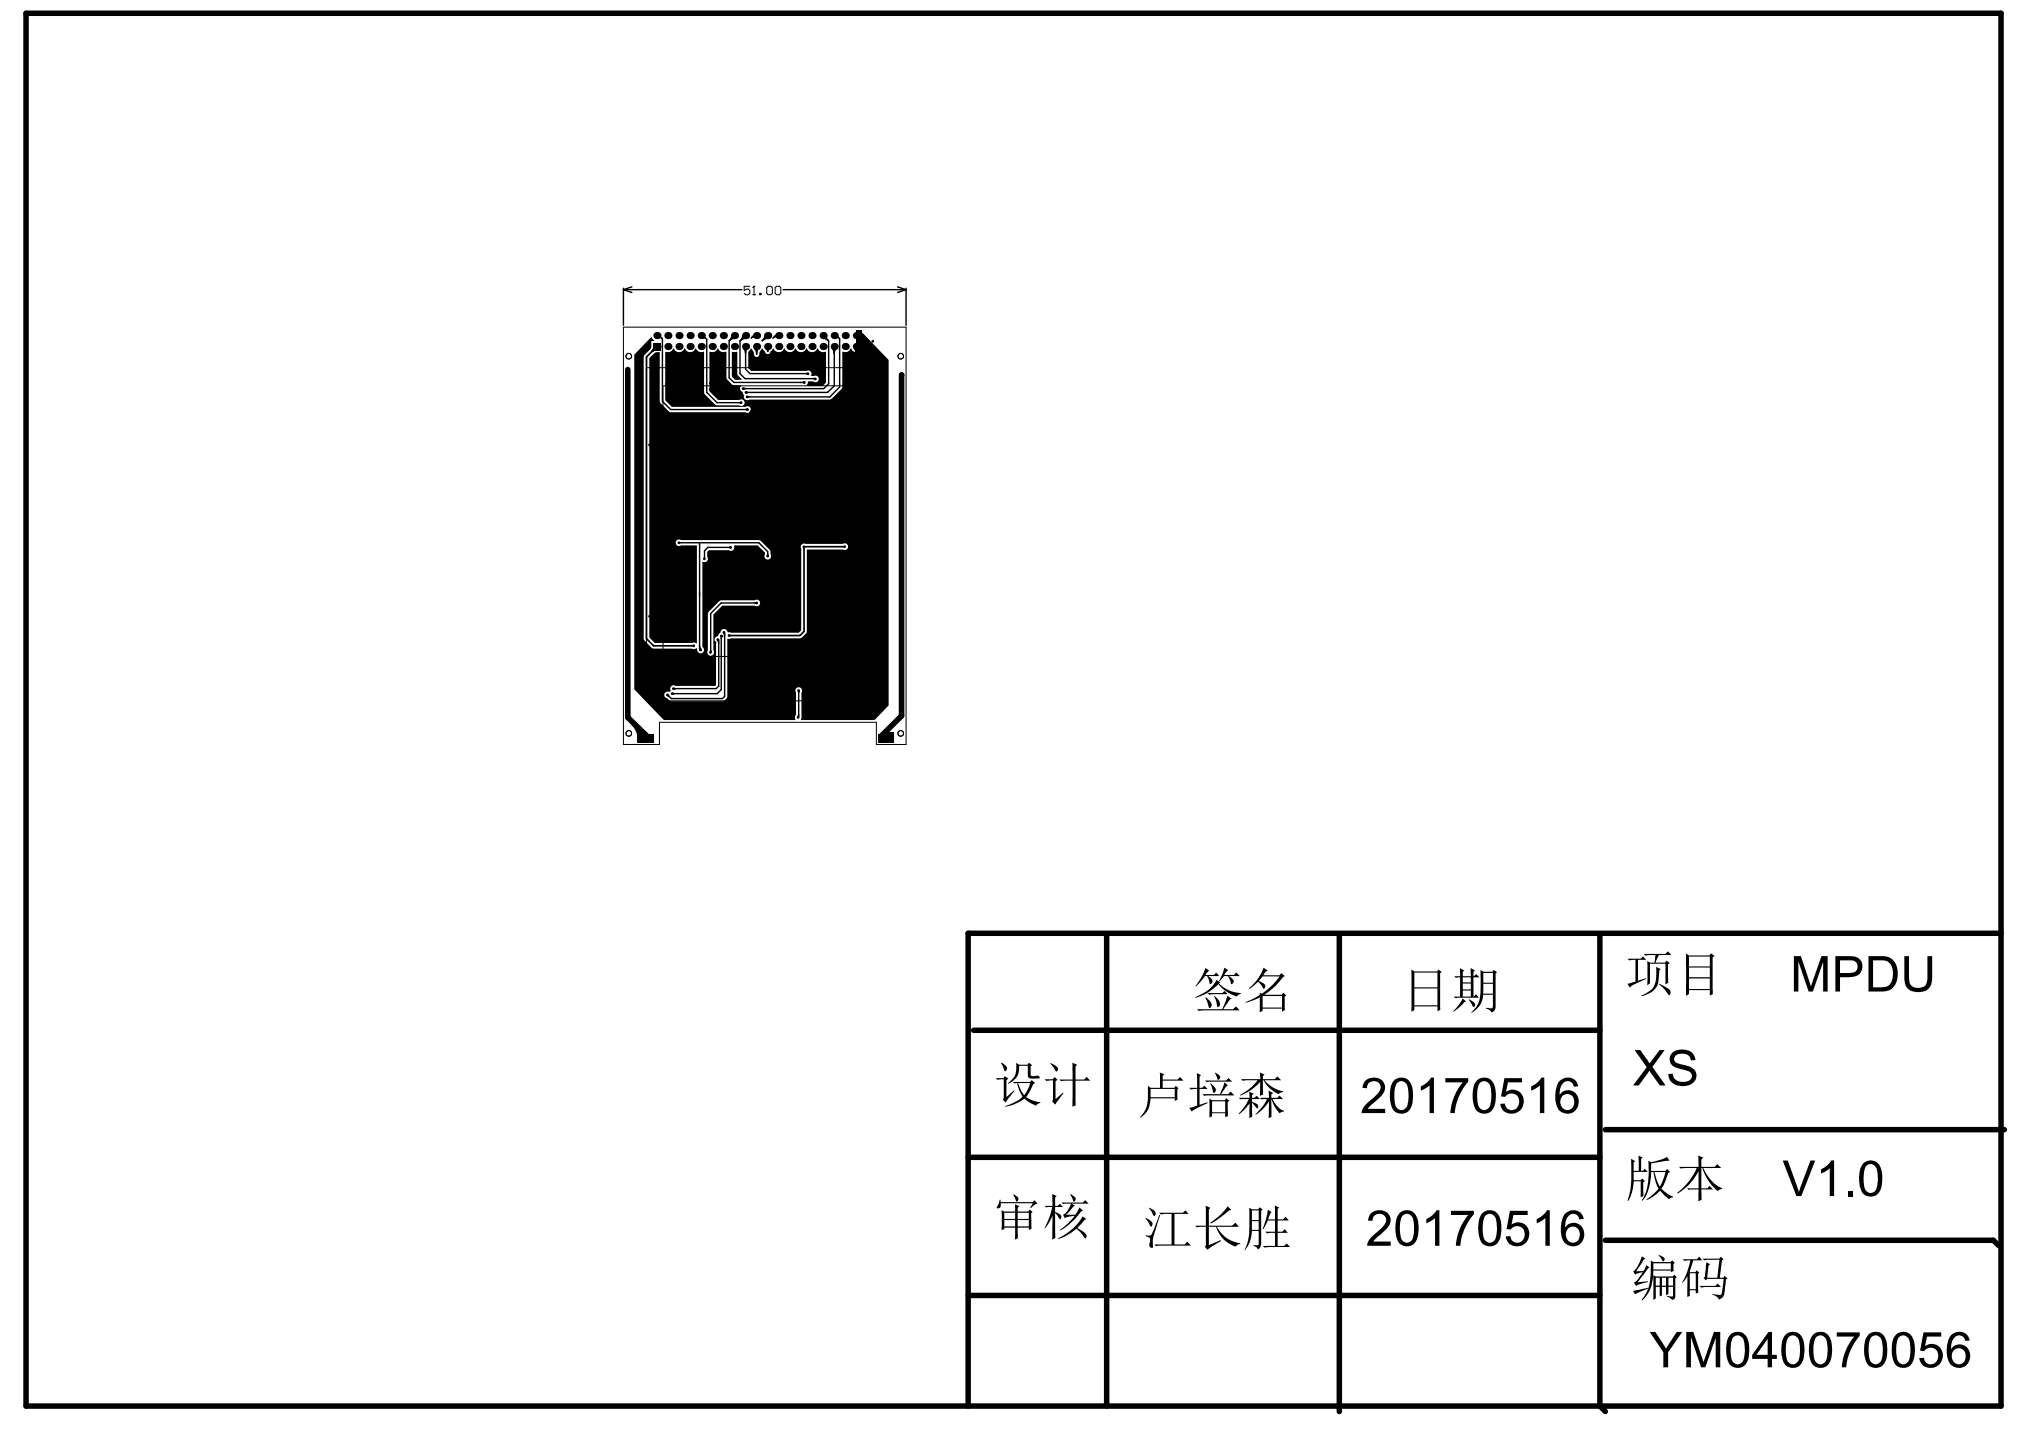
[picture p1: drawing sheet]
<svg xmlns="http://www.w3.org/2000/svg" width="287mm" height="202mm" viewBox="0 0 287 202" stroke-linecap="round" stroke-linejoin="round" font-family="sans-serif">
<g fill="none" stroke="#000" stroke-width=".2">
<path d="M88 40.7v5.2M88 40.9l1.1 .4M88 40.9h16.7M89.1 40.5l-1.1 .4M92.7 47.3h.3l.5 .5v8.8l1.1 1.2h10.8M92.7 47.5l.5 .1 .2 .1M98.9 47.3h.3l.5 .6v7.5l1.5 1.4h3.4M99 47.5l.5 .2M99.3 47.3l.2 .3M103.2 47.3l-.1 .5-.2 .2 .7-.3M103.4 47.3h.2l-.7 .8v5.2l.6 .6h10M104.5 56.7l-.1 .1 .1 .1"/>
<path d="M104.8 47.3l-.3 .7M104.9 49.2l.3 .6M104.9 54.8h.2l-.2 .1M105.2 47.7l-.7 .3M105.2 49.9v2.2l.6 .6h8.2M105.2 48.9v.9M105.2 47.3l-.8 .8v4.6l.7 .7h9.9M105.2 57.8h.2M105.3 55.3l.2 .1h-.2M105.4 57.7l-.2 .1M105.4 49.2l-.2 .6M105.4 57.8h.1"/>
<path d="M105.5 55.9l.1 .1h-.1M106.5 49.2l.3 .7M106.7 47.3h-.2l-.3 .2M106.7 47.3h-.4l-.3 .4 .4-.2h.3M106.7 48.9v1.1M107 49.2l-.3 .7M107.9 47.3l-.2 .7M108.1 49.2l.2 .4M108.3 47.5l-.4 .2M108.3 47.7l-.3 .1-.5 .3M108.3 47.3l-.8 .8M108.3 48.9v.7"/>
<path d="M108.5 49.2l-.2 .4M109.3 47.5l.4-.2h.2h-.5l-.3 .4M109.8 47.5h-.5l-.3 .2M109.9 48.9l.2 .3M110.5 40.9h17.3M111.3 48.9h.1M113.4 53.9h-.1l.1 .1M113.8 52.7l.1 .1M113.9 52.6l-.1 .1M114.7 53.4l.3 .1M116.1 47.7l.7 .3M116.5 47.3l.3 .7"/>
<path d="M116.5 47.7l.4 .4v6l-.7 .7h-11.3M117.4 49.2l.3 .4v.3l.3-.7M117.7 47.3h.3l.5 .5v6.8l-1.4 1.4h-11.7M117.7 48.9v5.5l-1 1h-11.4M117.7 47.5h.3l.4 .2M120.5 49.2l.3 .7 .3-.7M120.8 48.9v12.7l-1.1 1.1h-28M126.6 40.5l1.2 .4M127.8 40.7v5.2M127.8 40.9l-1.2 .4M92.1 62.7l-.4 .1M95.8 76.6h11.3l1.2 1.2v.6"/>
<path d="M98.7 76.6v15l.2 .1M102.9 77.2l.2 .1M103.1 77.2h-.2M103.1 77.2h-3.2l-.5 .5v1.1M108.3 78.4v-.2l.1 .2M112.8 62.7l.3 .1M113.4 62.7l-.2 .1M94.3 98v.2l-.1-.1M94.9 97.8h.2l-.2 .1M95.1 97.1l.2 .1M95.3 97.1l-.2 .1M98.7 91.1l.2 .5"/>
<path d="M100.2 91.8l.1 .2M100.3 91.8l-.1 .2M100.8 92.4l.1 .2M100.8 90.7v2M100.9 92.4l-.1 .2M100.9 90.7l-.1 .3M101.2 90.3l.2 .4M101.3 90.2l.1 .1v6.5l-.4 .3h-6M101.8 89.7v.1M101.8 89.8h.1M101.8 89.8v7.5l-.6 .5h-6.3M101.9 89.8l-.1 .2"/>
<path d="M102.1 89.3l.1 .4M102.1 89.2l.1 .1v8.9l-.3 .3h-7.2l-.5-.5M106.7 85l-.2 .1h.2M106.8 85.1h-5.1l-1.4 1.4v5.5M112.6 97.5l.1 .2v-.2M112.7 97.4l-.1 3.8M112.7 100.8l-.2 .3"/>
</g>
<g fill="none" stroke="#000" stroke-width=".14">
<path d="M88 46.1h39.8v58.9h-4.2v-3.1h-30.6v3.1h-5zM91.2 51.9v47M91.2 51.9h33.4v47h-33.4M93.5 54.4v38.2M93.6 54.4h28.7M105.8 40.4h-.8v.6l.6-.2 .2 .2v.4l-.2 .2h-.4l-.2-.2M106.2 41.6h.4M106.4 40.4h.1M106.4 40.4v1.2M106.4 40.4l-.2 .2M107.2 41.4h.2v.2h-.2zM108.2 40.6l.2-.2h.4l.2 .2v.8l-.2 .2h-.4l-.2-.2z"/>
<path d="M109.4 40.6l.2-.2h.4l.2 .2v.8l-.2 .2h-.4l-.2-.2zM122.2 54.4v38.2M93.6 92.6h28.7"/>
<circle cx="88.7" cy="50.2" r=".4"/>
<circle cx="127.1" cy="50.2" r=".4"/>
<circle cx="88.7" cy="103.5" r=".4"/>
<circle cx="127.1" cy="103.5" r=".4"/>
</g>
<g fill="#000">
<path d="M103.2 49.7h.8v3.1l.6 .7v.1h-.9l-.5-.5zM105.8 58.7l.3-.1v.1l-.3 .2 .2 .2 .6-.1 .1-.2-.3-.1v-.1l.3 .1 .1 .3-.3 .2h-.5l-.2-.2zM105.9 49.2h.1l.3 .5a.43 .43 0 0 0 .2 .6 .43 .43 0 0 0 .6-.2v-.1a1.05 1.05 0 0 1 .5-.8l.3 .4a.4 .4 0 0 0 .4 .4 .4 .4 0 0 0 .4-.4l.4-.4a.78 .78 0 0 0 .8 .5 .78 .78 0 0 0 .7-.5h.1a.77 .77 0 0 0 .7 .5 .77 .77 0 0 0 .8-.5h.1a.78 .78 0 0 0 .7 .5 .78 .78 0 0 0 .7-.5h.1a.78 .78 0 0 0 .8 .5 .78 .78 0 0 0 .7-.5h.1a.91 .91 0 0 0 1.1 .5v4.3l-.5 .4h-2.2l-.1-.1 .2-.2 .1-.3h.7a.48 .48 0 0 0 .6 0 .48 .48 0 0 0 .1-.6 .48 .48 0 0 0-.6-.2h-.3l-.1-.1a.47 .47 0 0 0-.1-.5 .47 .47 0 0 0-.6-.1h-7.7l-.4-.4-.1-2.1zM105.7 65.1h1.1v.1h-.9l.2 .2h-.1zM106.2 63.3h.1v.7h-.1zM105.7 67.2h.9l.2 .2v.3l-.3 .1h-.8v-.1h.8l.2-.2-.1-.2h-.9zM105.8 61.9l.2-.1-.1 .3 .2 .1 .2-.4 .3-.1 .2 .2v.2l-.1 .2-.2 .1v-.2l.2-.1a.2 .2 0 0 0-.2-.2 .2 .2 0 0 0-.2 .2l-.1 .2h-.3l-.2-.2zM105.8 66.5l.3-.1 .6 .5v-.5h.1v.6l-.7-.4-.3 .1 .2 .2v.2l-.1-.1-.2-.2zM105.8 64l1 .4v.2l-.9-.4v.5h-.1zM105.7 75h1.1v.1h-.8l.8 .2v.1l-.8 .1h.8v.1h-1.1v-.2l.7-.1-.7-.1zM105.7 72.7h.2v.4h.3v-.4h.1v.4h.4v-.5h.1v.7h-1.1zM105.7 72.3h1v-.4h.1v.6h-1.1z"/>
<path d="M105.7 69.5h1.1v.1h-.8l.8 .2v.1l-.8 .1h.8v.2h-1.1v-.2l.7-.1-.7-.2zM105.7 62.5l.5 .3 .6-.3v.1l-.4 .2 .4 .2v.2l-.6-.3-.5 .3v-.2l.4-.2-.4-.1zM106.7 61.4h.1v.1h-.1zM107.2 73.2l1 .4v.1l-1 .3v-.2l.7-.2-.7-.2zM107.2 70.9l1 .3v.1l-1 .3v-.1l.7-.2-.7-.3zM107.2 70.4h1v.1h-.8l.1 .2h-.1zM107.2 74.1h.1v.4h.3v-.4h.1v.4h.4v-.5h.1v.7h-1zM108.1 69.8h.1v.2h-.1zM108.8 73.4h.1v.3h.9v.1h-.9v.3h-.1zM108.8 68.2h1v.1h-.8l.1 .2h-.1zM109.3 66.4h.1v.7h-.1zM109.3 64h.1v.8h-.1z"/>
<path d="M108.8 69.7l.4-.1 .5 .4v-.4h.1v.6l-.6-.5h-.2l-.1 .2 .2 .2-.1 .1-.2-.2zM108.8 72.7h.1v.4h.3v-.4h.2v.4h.3v-.5h.1v.7h-1zM108.8 67.2l1 .4v.1l-.9-.4v.5h-.1zM253.1 134.9h1l1.4 4.3 1.5-4.3h.8v5h-.6v-4.2l-1.4 4.2h-.6l-1.5-4.3v4.3h-.6zM268.7 134.9h.6v2.9a1.27 1.27 0 0 0 .7 1.5 1.5 1.5 0 0 0 1.7-.5l.2-.7v-3.2h.7v2.9a1.8 1.8 0 0 1-1.7 2.1h-.3a1.74 1.74 0 0 1-1.9-2zM192.6 152.4a1.85 1.85 0 0 1 1.7-.4 1.49 1.49 0 0 1 1.1 1.2 1.49 1.49 0 0 1-.7 1.6l-1.8 1.6h2.5v.6h-3.3a2.67 2.67 0 0 1 1.4-1.9 2.53 2.53 0 0 0 1.3-1.7 .98 .98 0 0 0-1.1-.9 .98 .98 0 0 0-.9 1h-.6l.1-.6zM200.4 153.3l.2-.1a3.1 3.1 0 0 0 1.3-1.2h.4v5h-.6v-3.9l-1.3 .7zM203.9 152.1h3.2v.5l-.7 1-.7 1.4-.3 .7-.2 1.3h-.6l.4-1.8a7.8 7.8 0 0 1 1.4-2.5h-2.5zM212.2 152.1h2.5v.6h-2l-.2 1.3a1.63 1.63 0 0 1 2.1 .2 1.63 1.63 0 0 1 .1 2.1 1.66 1.66 0 0 1-1.7 .8 1.66 1.66 0 0 1-1.4-1.4h.7a1.02 1.02 0 0 0 1.2 .9 1.02 1.02 0 0 0 .8-1.3 1.06 1.06 0 0 0-.8-1 1.06 1.06 0 0 0-1.2 .4h-.5zM216 153.3v-.1a3 3 0 0 0 1.5-1.2h.4v5h-.7v-3.9l-1.2 .7zM230.6 148.1h.8l1.3 1.9 1.4-1.9h.7l-1.7 2.4 1.9 2.6h-.8l-1.5-2.1-1.5 2.1h-.8l1.9-2.6zM235.9 148.5a2.22 2.22 0 0 1 3.1 .3l.2 .7-.6 .1a1.34 1.34 0 0 0-2.3-.7 .67 .67 0 0 0-.1 .8 .67 .67 0 0 0 .7 .3l.7 .2a2 2 0 0 1 1.7 1.2 1.67 1.67 0 0 1-2.1 1.8 1.76 1.76 0 0 1-1.8-1.7h.6a1.5 1.5 0 0 0 2.3 .9 .76 .76 0 0 0 .3-.9 .76 .76 0 0 0-.7-.5l-.8-.2a1.53 1.53 0 0 1-1.6-1.4l.2-.6z"/>
<path d="M193.4 171.2l.1-.1a1.82 1.82 0 0 1 1.5-.3 1.44 1.44 0 0 1 1.2 1.1 1.44 1.44 0 0 1-.6 1.5l-1.9 1.7h2.5v.6h-3.3a2.44 2.44 0 0 1 1.3-1.8l.1-.2a2.35 2.35 0 0 0 1.3-1.7 .98 .98 0 0 0-1.1-.8 .98 .98 0 0 0-.9 1h-.6l.1-.6zM201.2 172v-.1a3 3 0 0 0 1.5-1.2h.4v5h-.6v-3.9l-1.3 .8zM204.7 170.8h3.2v.5l-.7 .9-.6 1.2a6.6 6.6 0 0 0-.6 2.3h-.6l.1-.9 .3-1a7 7 0 0 1 1.3-2.4h-2.4zM213 170.8h2.5v.6h-2l-.2 1.3a1.62 1.62 0 0 1 2.1 .3 1.62 1.62 0 0 1 0 2.1 1.68 1.68 0 0 1-2.9-.2l-.1-.5h.7a1.03 1.03 0 0 0 1.2 .9 1.03 1.03 0 0 0 .8-1.3 1.08 1.08 0 0 0-.8-1 1.08 1.08 0 0 0-1.2 .5l-.6-.1zM216.8 172v-.1a2.93 2.93 0 0 0 1.4-1.2h.4v5h-.6v-3.9l-1.2 .8zM236.9 164.6h2.7v-1.6l.7 .3-.3 .2v1.1h1.9l.4-.4 .5 .6h-2.5a5.5 5.5 0 0 0 2.7 2.8v.1l-.4 .1-.2 .2a6.4 6.4 0 0 1-2.2-3.2h-.2v2.8h.9l.3-.3 .5 .5h-1.7l.1 1.5-.5 .1v-1.6h-1.4l-.2-.2h1.6v-2.3a8.1 8.1 0 0 1-3 3.1v-.2a7.7 7.7 0 0 0 2.8-3.4h-2.3zM251.5 163.7h.7l1.6 4.5 1.6-4.5h.7l-2 5h-.7zM256.9 165l.1-.1a3 3 0 0 0 1.4-1.2h.3v5h-.6v-3.9l-.6 .5-.6 .3zM260.7 168h.7v.7h-.7zM232.7 187.9h.8l1.5 2.3 1.5-2.3h.8l-2 2.9v2.1h-.6v-2.1zM237.9 187.9h1l1.4 4.3 1.5-4.3h.9v5h-.7v-4.2l-1.4 4.2h-.6l-1.4-4.3v4.3h-.7zM259.1 187.9h3.3v.5l-.8 1.1-.7 1.4-.2 .7-.2 1.3h-.7l.4-1.8a7.8 7.8 0 0 1 1.4-2.6h-2.5z"/>
<path d="M271.4 187.9h2.5v.6h-2l-.3 1.4a1.64 1.64 0 0 1 2.2 .3 1.64 1.64 0 0 1-.1 2.2 1.65 1.65 0 0 1-1.7 .5 1.65 1.65 0 0 1-1.2-1.3l.6-.1a1.02 1.02 0 0 0 1.2 .9 1.02 1.02 0 0 0 .8-1.2 1.06 1.06 0 0 0-.8-1.1 1.06 1.06 0 0 0-1.1 .5l-.6-.1z"/>
<path d="M105.8 59.5l.2-.1h.2l.2 .2v.3h.4v.1h-1.1zM105.9 59.6v.3h.4l-.1-.3z"/>
<path d="M105.8 57.9h.3l.2 .1 .1-.2 .3 .1 .1 .1v.5h-1.1zM105.9 58v.3h.3l-.1-.3zM106.3 58v.3h.4l-.1-.3z"/>
<path d="M91.8 47.6l.5 .4v.1h-.4v.9l-1 1.1-.1 .2v39.9l1.1 1.2 .3 .1h5.4a.44 .44 0 0 0 .6-.1l.1 .1a.52 .52 0 0 0 .4 .6 .52 .52 0 0 0 .6-.4l-.2-.6v-11.8a.51 .51 0 0 0 .6-.1 .51 .51 0 0 0 .1-.7v-.6l.2-.3h2.8a.47 .47 0 0 0 .6 0 .47 .47 0 0 0 .1-.6l.1-.1h3.3l1 1.1v.2a.48 .48 0 0 0 .4 .7 .48 .48 0 0 0 .4-.7l-.1-.6-1.4-1.4h-11.1a.47 .47 0 0 0-.7 0 .47 .47 0 0 0 0 .7 .47 .47 0 0 0 .7 0h2.2v13.8l-.1 .1a.44 .44 0 0 0-.6-.1h-5.2l-.8-.8v-39.4l.8-.7 .7-.1v6.9l.1 .3 1.3 1.2h10.7a.47 .47 0 0 0 .6 0 .47 .47 0 0 0 0-.7 .47 .47 0 0 0-.6 0h-10.4l-1-.9v-6.8a.88 .88 0 0 0 1.2-.5h.1a.78 .78 0 0 0 .7 .5 .78 .78 0 0 0 .7-.5h.1a.78 .78 0 0 0 .8 .5 .78 .78 0 0 0 .7-.5l.1 .1a.76 .76 0 0 0 1 .3l.1 .1v5.8l1.7 1.7h3.3a.46 .46 0 0 0 .7-.4 .46 .46 0 0 0-.7-.4h-3l-1.2-1.2v-5.5h.2a.77 .77 0 0 0 .9-.5l.2 .1a.77 .77 0 0 0 1 .3l.1 .1v3.7l.9 .9h1.2l-.1 .2a.47 .47 0 0 0-.1 .5 .47 .47 0 0 0 .4 .3v.2l.2 .3a.46 .46 0 0 0 .1 .5 .46 .46 0 0 0 .6 .1l11.5-.1 1.6-1.6v-5h.2a.77 .77 0 0 0 1-.5l.4 .4 .3 .1v-.8h.1v-.1h.8v-.1a.74 .74 0 0 0-.6-.6 .77 .77 0 0 0 .6-.6h-.8v-.3h.8v-.1l.1-.1 3.7 3.8v48.7l-2 2.1h-10.4l.1-3.9a.48 .48 0 0 0-.4-.8 .48 .48 0 0 0-.4 .8v3.2a.48 .48 0 0 0-.1 .6v.1h-18.5l-4.2-4.4v-47.2zM121 49v.7a.76 .76 0 0 0 .6-.7zM113.1 76.8a.44 .44 0 0 0-.1 .6v11.5l-.3 .4-10-.1a.55 .55 0 0 0-.6-.5 .55 .55 0 0 0-.5 .6l-.2 .2-.1 .2a.56 .56 0 0 0-.5 .4 .56 .56 0 0 0 .2 .6v5.9l-.1 .2h-5.6a.47 .47 0 0 0-.6 0 .47 .47 0 0 0-.1 .6l-.1 .2a.5 .5 0 0 0-.7 .2 .5 .5 0 0 0 .3 .7l.3 .3 .3 .1h7.2a.86 .86 0 0 0 .7-.7v-8.1l.5-.1h9.8l.2-.1 .6-.5 .1-.3v-11.6h5.1a.47 .47 0 0 0 .7-.4 .47 .47 0 0 0-.7-.4h-5.5zM100 86.3l-.1 .2v5.3a.48 .48 0 0 0 .4 .7 .48 .48 0 0 0 .3-.7v-5.1l1.3-1.3h4.6a.46 .46 0 0 0 .7-.3 .46 .46 0 0 0-.7-.4h-4.8l-.2 .1z"/>
<path d="M105.8 68.8h.5l.1 .4h.4v.2h-1.1zM105.9 68.9v.3h.4l-.1-.3z"/>
<path d="M105.8 65.8l.2-.1 .4-.1 .4 .2v.2l-.2 .2-.5 .1-.3-.2zM105.9 65.9v.1l.2 .1h.4l.2-.1-.2-.2h-.4z"/>
<path d="M106.1 70.6h.1v.1h-.1zM106.7 70.6h.1v.1h-.1z"/>
<path d="M105.8 74.3l.2-.1h.5l.2 .1 .1 .3-.3 .2h-.5l-.3-.2zM105.9 74.4v.2l.1 .1h.5l.2-.2-.2-.2z"/>
<path d="M105.8 73.5l.3-.1 .5 .1 .2 .2v.4h-1.1zM105.9 73.6v.3h.8l-.1-.2-.1-.1z"/>
<path d="M105.8 68.1l.4-.2 .5 .1 .1 .6h-1.1zM105.9 68.2v.3h.8l-.1-.3-.1-.1h-.4z"/>
<path d="M107.2 68.8l.3-.2h.5l.2 .2v.2l-.3 .2h-.5l-.2-.1zM107.3 68.8v.2l.2 .1h.4l.2-.1-.2-.3z"/>
<path d="M107.5 72.8h.1v.1h-.1zM108.1 72.8h.1v.1h-.1z"/>
<path d="M107.2 75l.3-.2 .2 .2 .5-.2v.2l-.5 .2v.1h.5v.2h-1zM107.3 75v.3h.3v-.3z"/>
<path d="M108.8 68.9l.2-.1h.5l.3 .1 .1 .2-.3 .3h-.6l-.2-.2zM108.9 69v.1l.3 .2h.3l.2-.2v-.2h-.2z"/>
<path d="M108.8 65.8l.3-.1h.4l.3 .1 .1 .2-.3 .2-.4 .1-.4-.2zM108.9 65.9l.1 .2 .2 .1 .4-.1 .1-.1-.2-.2h-.4z"/>
<path d="M108.9 63.4l.2-.1h.5l.2 .2 .1 .2-.4 .2h-.5l-.2-.2zM108.9 63.6l.1 .2h.2h.4l.1-.2-.2-.2h-.4z"/>
<path d="M109.1 71.4h.2v.1h-.2zM109.7 71.4h.1v.1h-.1z"/>
<path d="M108.9 75.1l.3-.1 .5 .1 .1 .2v.3h-1zM109 75.2l-.1 .3h.8l-.1-.3-.4-.1z"/>
<path d="M108.8 62.7l.4 .2v-.2l.1-.2h.4l.1 .2v.3l-.2 .2-.3-.1-.5-.3zM109.3 62.8a.23 .23 0 0 0 .4 0 .23 .23 0 0 0-.4 0z"/>
<path d="M108.8 65h.7v-.2h.1v.2h.2v.1h-.2v.5h-.1l-.7-.5zM109 65.1l.5 .3v-.3z"/>
<path d="M108.8 74.5l1-.3v.1l-.3 .1v.3l.3 .1v.1l-1-.3zM109 74.5l.4 .1v-.2z"/>
<path d="M170 136.5l.6 .4-.5 .6h1.2l.3-.3 .4 .5h-1.6a.69 .69 0 0 1 .5 1.1h-.2l-.4-1-.3-.1-.7 .9-.6 .5 .7-1.2zM172.7 136.5l.6 .4-.6 .6h1.4l.3-.3 .5 .5h-1.5a.8 .8 0 0 1 .6 1l-.2 .1h-.1l-.2-.7-.3-.4h-.5l-.7 .7 .4-.8zM168.6 140.6h.2a5.2 5.2 0 0 0 2.8-2.4l.6 .4-.2 .1 .2 .2a4.7 4.7 0 0 0 2.8 1.2v.1l-.4 .2-.1 .2-.3-.1-1.3-.7-1-1-1.6 1.3-1.3 .6-.4 .1zM170 140.7h.1a1.32 1.32 0 0 1 .8 1.3 .23 .23 0 0 1-.3 .2 .23 .23 0 0 1-.1-.3zM171.3 140.5h.1a1.31 1.31 0 0 1 .7 1.3l-.2 .3a.73 .73 0 0 1-.3-.7zM168.9 142.4h3.5l.8-1.9 .6 .4-.3 .1-.9 1.4h1.3l.5-.4 .5 .5-5.8 .1zM170.3 140.1h2.1l.4-.3 .4 .4-2.6 .1z"/>
<path d="M178.3 136.5l.6 .4-.3 .2-.4 .5h2.3l.2-.3 .6 .4-.3 .1-1.4 1.6-1.2 .9h2.4l.2-.3 .5 .4-.3 .2 .1 1.9-.4 .2v-.4h-2.8v.3l-.4 .2v-2.1l-2 .8v-.1l1.9-1 .1-.1v-.3l.3 .2 .4-.3 1.3-1.1 .8-1.1h-2.4a6.9 6.9 0 0 1-1.8 1.8l-.1-.1 .6-.5 .7-1zM177.5 138.4l.7 .3a.42 .42 0 0 1 .3 .4 .42 .42 0 0 1-.3 .4zM178.1 140.5v1.6h2.8v-1.6z"/>
<path d="M199.5 137.2v2.1h3.3v-2.1zM199.5 139.4v2.4h3.3v-2.4zM199.1 136.8l.4 .2h3.2l.2-.2 .5 .3-.2 .2v5.1l-.4 .3v-.7h-3.3v.5l-.4 .2z"/>
<path d="M206.4 137.9v.7h1.1v-.7zM206.4 138.7v.9h1.1v-.9zM206.4 139.7v.9h1.1v-.9zM206 136.6l.6 .3-.2 .2v.6h1.1v-1.1l.6 .3-.2 .2v.6l.4-.3 .4 .5h-.8v2.7l.3-.3 .5 .4-3.4 .1-.2-.2h.9v-2.7h-.6l-.2-.2h.8zM206.3 140.9l.5 .4-.2 .1-.7 .7-.8 .6-.1-.1 .8-.9zM207.2 141h.1a.99 .99 0 0 1 .8 .9 .22 .22 0 0 1-.3 .1 .22 .22 0 0 1-.1-.3zM209.3 137.3v1.3h1.3v-1.3zM209.3 138.8l-.1 1.4h1.4v-1.4zM208.9 136.8l.4 .3h1.3l.2-.3 .4 .3-.2 .2v4.8a.74 .74 0 0 1-.6 .7l-.2-.3-.6-.2v-.1h.4a.36 .36 0 0 0 .6-.2v-1.7h-1.4a2.9 2.9 0 0 1-.6 1.7l-.5 .6-.5 .3v-.1a3.8 3.8 0 0 0 1.3-3.4z"/>
<path d="M229.6 135.2h1.8l.4-.3 .4 .5h-1.1v2.9l1.1-.3v.1l-1.8 .8-.5 .4-.3-.5 1.1-.3v-3.1l-.8 .1zM231.9 134.6h3l.4-.4 .5 .5h-1.8l-.5 1.1h1.4l.2-.3 .5 .4-.3 .1 .1 2.6-.4 .3v-3h-2.2v2.8l-.4 .3v-3.4l.4 .2h.6l.1-1.1-1.4 .1zM233.6 136.4l.7 .3-.2 .2-.1 .8a2.34 2.34 0 0 1-.9 2.2l-1.3 .6h-.3l1-.6a2.1 2.1 0 0 0 1.1-1.7zM234.1 138.8l.8 .4a.84 .84 0 0 1 .7 1l-.1 .2-.1-.1-.5-.7-.9-.8z"/>
<path d="M238.3 138v1.5h2.9v-1.5zM237.8 134.5l.5 .3h2.9l.2-.3 .5 .4-.3 .1 .1 5.2-.5 .2v-.7h-2.9v.5l-.5 .3zM238.3 134.9v1.4h2.9v-1.4zM238.3 136.5v1.3h2.9v-1.3z"/>
<path d="M258.9 134.9h2a1.52 1.52 0 0 1 1.8 1.3 1.49 1.49 0 0 1-1.6 1.6h-1.5v2.1h-.7zM259.6 135.5v1.8h1.3a.94 .94 0 0 0 1.1-.5 .94 .94 0 0 0-.3-1.2l-.4-.1z"/>
<path d="M263.6 134.9h1.8a2.07 2.07 0 0 1 2.3 2.2v.3a2.15 2.15 0 0 1-2.3 2.5h-1.8zM264.2 135.5v3.8h1.2a1.43 1.43 0 0 0 1.6-1.6 1.87 1.87 0 0 0-.9-2.1l-.4-.1z"/>
<path d="M141.2 149.9a.85 .85 0 0 1 .8 1 .23 .23 0 0 1-.3 .2 .23 .23 0 0 1-.1-.4zM140.5 152.1h1.1l.2-.3 .5 .4-.3 .2v2.4l1-1a.38 .38 0 0 1-.3 .5l-.8 1.2-.4-.4 .1-.3v-2.6l-.9 .1zM143.6 152.8l.5 1.2 .4 .5 .4-.7 .4-1zM142.9 152.6h2.4l.2-.2 .5 .4-.2 .1-.4 .8-.6 1.1a4.3 4.3 0 0 0 2 .7v.1l-.5 .2a.18 .18 0 0 1-.1 .2 .18 .18 0 0 1-.2-.1l-.8-.4-.7-.5a6.6 6.6 0 0 1-2.7 1.1v-.1a7.1 7.1 0 0 0 2.4-1.3l-.4-.8-.3-1.1h-.4zM143.4 149.9l.4 .3h1.2l.2-.3 .4 .4-.2 .1v1.3l.3 .1 .6-.1a.24 .24 0 0 1 .3 .1 .24 .24 0 0 1 0 .3h-1.2a.38 .38 0 0 1-.4-.4v-1.4l-1.2 .1a2.33 2.33 0 0 1-1.5 2.5l-.1-.1a2.26 2.26 0 0 0 1.2-2.1z"/>
<path d="M148.2 149.9v.1a1.17 1.17 0 0 1 1.1 .9 .26 .26 0 0 1-.4 .2 .26 .26 0 0 1-.1-.3l-.6-.8zM147.4 152.2h1.1l.3-.3 .4 .4-.3 .2v2.6l1.1-1v.1l-1.1 1.6-.5-.4 .2-.4v-2.6h-.8h.3l-.5 .1zM151.3 149.9l.7 .3-.3 .2v1.9h1.3l.3-.4 .5 .5h-2.1l.1 3.5-.5 .2v-3.7l-1.6 .1-.2-.2h1.8z"/>
<path d="M162.3 153.6v1.2h3.4v-1.2zM163.6 151.3l.7 .2-.3 .2v.6h2.1l.4-.4 .5 .5h-3v1.1h1.7l.2-.3 .4 .3-.2 .2v1.4l-.4 .2v-.4l-3.4 .1a3.3 3.3 0 0 1-.6 1.9l-.8 .8-.1-.1 .1-.1a4.3 4.3 0 0 0 1-3.5v-.8l.4 .3h1.3z"/>
<path d="M171.4 151.4v-.1a.79 .79 0 0 1 .7 .8 .22 .22 0 0 1-.2 .2 .22 .22 0 0 1-.2-.3zM170 152.4h3l.3-.3 .5 .5h-3.2l-.4 .1zM170.7 152.9l.1-.1a1.75 1.75 0 0 1 .7 1v.1a.23 .23 0 0 1-.3 .3 .23 .23 0 0 1-.1-.4zM169.6 154.3h2.5l.6-1.6 .5 .4-.3 .2-.7 1h1.1l.3-.3 .5 .5h-3.8l-.4 .1zM170.6 155l.4 .2h1.8l.2-.3 .4 .4-.2 .2v1.9l-.4 .2v-.6h-1.8v.5l-.4 .1zM171 155.4v1.5h1.8v-1.5zM168.9 151.4l.5 .3-.2 .1v1.7h.4l.3-.3 .5 .4h-1.2v2.2l1.1-.3 .1 .1-1.5 .7-.8 .5-.3-.5 1.1-.3v-2.4l-.9 .1-.2-.2h1.1z"/>
<path d="M175.1 152.2h2.7l-.1-.9 .7 .3-.2 .2v.4h1.6l.4-.4 .5 .6h-2.3a4.2 4.2 0 0 0 2.6 1.5v.1l-.6 .3a3.7 3.7 0 0 1-2.1-1.9h-.1v2l-.5 .2 .1-2a7.3 7.3 0 0 1-2.8 1.9h-.1a8.6 8.6 0 0 0 2.5-2.1l-2.1 .1zM174.8 154.9h1.5l-.1-.9 .7 .3-.3 .2v.4h.4l.3-.3 .4 .4h-1.1l.1 .5a.77 .77 0 0 1 .8 .7l-.1 .2-.1-.1-.7-.7 .1 1.9-.5 .2 .1-2.1-.9 1.1-.6 .5-.1-.1a6.8 6.8 0 0 0 1.5-2.1l-1.2 .1zM177.7 154.9h1.3v-1.1l.6 .4-.2 .1v.6h.8l.3-.4 .5 .5h-1.5a3.4 3.4 0 0 0 1.6 1.7v.1l-.4 .1-.1 .2a4.9 4.9 0 0 1-1.2-2.1v2.6l-.4 .1v-2.3a6.6 6.6 0 0 1-1.8 1.8h-.1a6.8 6.8 0 0 0 1.6-2.2l-.7 .1z"/>
<path d="M196.6 152.5a1.53 1.53 0 0 1 1.6-.4 1.53 1.53 0 0 1 1.1 1.4l.1 1.2a2.64 2.64 0 0 1-.9 2.2 1.56 1.56 0 0 1-2.3-1.4 4.5 4.5 0 0 1 .4-3zM197.1 152.7a3.7 3.7 0 0 0-.4 2.5l.1 .3a.91 .91 0 0 0 .5 1 .91 .91 0 0 0 1.1-.2 3.5 3.5 0 0 0 .3-2.4l-.1-.3a.95 .95 0 0 0-.4-.9 .95 .95 0 0 0-1.1 0z"/>
<path d="M208.3 152.4a1.53 1.53 0 0 1 1.7-.3 1.53 1.53 0 0 1 .9 1.4l.1 1.1a2.31 2.31 0 0 1-1.1 2.4 1.51 1.51 0 0 1-2-1.4 4 4 0 0 1 .4-3.2zM208.7 152.8a3.9 3.9 0 0 0-.3 2.4v.3a.95 .95 0 0 0 .5 .9 .95 .95 0 0 0 1 0 1.55 1.55 0 0 0 .5-1.4l-.1-1.4a.95 .95 0 0 0-.5-1 .95 .95 0 0 0-1.1 .2z"/>
<path d="M220 152.5a1.53 1.53 0 0 1 1.5-.5 1.53 1.53 0 0 1 1.1 1.2l-.6 .1a.91 .91 0 0 0-.8-.8 .91 .91 0 0 0-.9 .7l-.2 .5-.1 .7a1.52 1.52 0 0 1 2-.4 1.52 1.52 0 0 1 .6 2 1.62 1.62 0 0 1-1.7 1.1 1.62 1.62 0 0 1-1.4-1.6 4.3 4.3 0 0 1 .5-3zM220.4 154.6a1.13 1.13 0 0 0-.2 1.4 1.13 1.13 0 0 0 1.3 .5 1.17 1.17 0 0 0 .6-1.2 1.17 1.17 0 0 0-1-1l-.3 .1z"/>
<path d="M141.7 171.1v.8h1.5v-.8zM143.6 171.1v.8h1.5v-.8zM141.7 172.1v.9h1.5v-.9zM143.6 172.1v.9h1.5v-.9zM141.3 170.7l.4 .2h1.5v-1l.6 .3-.2 .2v.5h1.5l.2-.3 .4 .4-.2 .1v2.2l-.4 .2v-.3h-1.5v1.5l-.4 .2v-1.7h-1.5v.2l-.4 .1zM142.9 168.5a.6 .6 0 0 1 .6 .3 .6 .6 0 0 1 .1 .6l-.2 .1zM141 169.2h.1l.1 .4h4.5l.2-.3 .5 .5-.4 .1-.6 .5h-.1l.4-.7h-4.5a.45 .45 0 0 1 0 .6 .45 .45 0 0 1-.6 .1z"/>
<path d="M151 168.5h.1a.87 .87 0 0 1 .7 .7l-.2 .2-.1 .1zM149.7 169.6h3.1l.3-.3 .5 .5h-2.4l.5 .3-.3 .1-1 1.2h1.3l.6-1.1 .5 .5-.3 .1a9.7 9.7 0 0 1-2.9 2.7l-.1-.1a8.4 8.4 0 0 0 2.1-2l-1.1 .2-.3 .1-.2-.5 .3-.2 .3-.4 .5-.9h-1.1zM149.3 174.7a8.2 8.2 0 0 0 3.4-3.1l.6 .4-.3 .1-1 1.1a2.55 2.55 0 0 1 1.3 1.1 .26 .26 0 0 1-.2 .4 .26 .26 0 0 1-.3-.3l-.4-.6-.5-.5a8.7 8.7 0 0 1-2.6 1.5zM148.4 168.4l.7 .3-.2 .2v1.2h.3l.3-.3 .5 .5h-1.1v.7a.86 .86 0 0 1 .8 .8l-.1 .1-.1 .1-.6-.9v3.5l-.5 .3 .1-3.4-.7 1.2-.4 .6-.1-.1a10.1 10.1 0 0 0 1.1-2.9h-.8l-.2-.2h1.1z"/>
<path d="M163.5 171.1h3.4l.3-.4 .5 .5h-2v4.4h1.4l.4-.4 .5 .5h-4.5l-.4 .1-.2-.2h2.4v-4.4l-1.5 .1zM163.5 171.4a.2 .2 0 0 1 .1 .3l-.9 2.7v1.2a.29 .29 0 0 1-.3 .4 .29 .29 0 0 1-.3-.4v-.1a.72 .72 0 0 0-.1-1l-.4-.1v-.1a.65 .65 0 0 0 .9-.3zM161.6 171.8l.7 .4a.45 .45 0 0 1 .3 .4 .45 .45 0 0 1-.2 .4l-.8-1.1zM162.2 170.4l.5 .3a.45 .45 0 0 1 .3 .4 .45 .45 0 0 1-.2 .4l-.7-1.1z"/>
<path d="M170.1 170.1l.7 .3-.3 .2v2.3h3.3l.5-.4 .5 .6h-3.1a4.2 4.2 0 0 0 3.3 2.3v.1l-.4 .1-.3 .3-.5-.3a4.1 4.1 0 0 1-2.2-2.5h-1.1v2.5l1.7-.7v.2l-1.9 1.2-.3-.4 .1-.3v-2.5h-1.3l-.2-.2h1.5zM170.8 172.5l.4-.3a7.4 7.4 0 0 0 2-2l.5 .5-.4 .1-2.1 1.6-.4 .2z"/>
<path d="M178.9 170.7l.5 .3-.5 1h1l-.1-1.9 .7 .2-.2 .2v1.5h.7l.4-.4 .4 .6h-1.5v1.5h.6l.3-.3 .5 .5h-1.4v1.8h.8l.4-.3 .5 .5-3.6 .1-.3-.3h1.8v-1.8l-1.2 .1-.2-.3h1.4v-1.5h-1l-.7 1.2h-.1l.5-1.6zM176.6 170.7v1.4h1v-1.4zM176.6 172.3v1.2h1v-1.2zM176.2 170.4l.4 .2h.9l.2-.3 .4 .3-.2 .2v4.7l-.1 .5-.3 .2h-.1l-.1-.2-.5-.3v-.1l.6 .1 .1-.1 .1-2h-1v.4a4.3 4.3 0 0 1-1 2.4v-.1l.5-1.3 .1-.7z"/>
<path d="M197.4 171.1a1.54 1.54 0 0 1 1.7-.3 1.54 1.54 0 0 1 .9 1.4l.1 1.2a2.31 2.31 0 0 1-1.1 2.3 1.58 1.58 0 0 1-2.1-1.5 4 4 0 0 1 .5-3.1zM197.8 171.5a4.7 4.7 0 0 0-.1 3.3 .88 .88 0 0 0 1.1 .5 .88 .88 0 0 0 .6-1l.1-.8-.1-1.2a.96 .96 0 0 0-.4-.9 .96 .96 0 0 0-1 0z"/>
<path d="M209.1 171.1a1.56 1.56 0 0 1 1.7-.3 1.56 1.56 0 0 1 .9 1.5l.1 1.1a2.37 2.37 0 0 1-1 2.3 1.53 1.53 0 0 1-2.2-1.3 4.3 4.3 0 0 1 .5-3.3zM209.5 171.5v.1a4.3 4.3 0 0 0-.3 2.3 1.16 1.16 0 0 0 .9 1.4 1.07 1.07 0 0 0 1-1.3v-1.7a.94 .94 0 0 0-.5-1 .94 .94 0 0 0-1.1 .2z"/>
<path d="M220.7 171.3a1.53 1.53 0 0 1 1.6-.5 1.53 1.53 0 0 1 1.1 1.1l-.6 .1a.91 .91 0 0 0-.8-.8 .91 .91 0 0 0-1 .7l-.1 .3-.1 1a1.51 1.51 0 0 1 1.9-.5 1.51 1.51 0 0 1 .8 1.8 1.63 1.63 0 0 1-1.9 1.3 1.63 1.63 0 0 1-1.4-1.8 4.5 4.5 0 0 1 .5-2.7zM221.1 173.4a1.11 1.11 0 0 0 0 1.4 1.11 1.11 0 0 0 1.3 .4 1.22 1.22 0 0 0-.3-2.2l-.6 .1z"/>
<path d="M230.1 163.5l.6 .3-.2 .2v1.2h.7v-2.2l.5 .3-.2 .2v1.7h.3l.2-.3 .5 .4h-2v1.2h.9l.3-.3 .4 .4-.3 .2v1.9l-.3 .2v-2.3l-1 .1a6.4 6.4 0 0 1-.8 2.7 .38 .38 0 0 1 .1-.5l.3-2zM232.6 163.7l.5 .2 1.1-.3 1-.4 .3 .5-2.6 .4v1.1h2l.3-.3 .4 .4-.3 .2-.3 1-.6 1.2 1 .8 .6 .3v.1l-.3 .1a.21 .21 0 0 1-.3 .2 .21 .21 0 0 1-.2-.2l-1-1.1a5.2 5.2 0 0 1-1.9 1.4v-.1l1.4-1.2a.4 .4 0 0 0 .1-.7l-.2-.5-.3-1.5-.4 .1a7.5 7.5 0 0 1-1.1 3.9l-.1 .1-.1-.1 .1-.1a7.3 7.3 0 0 0 .9-4zM233.4 165.3l.4 1.5 .4 .6 .5-1.2 .3-.9z"/>
<path d="M233.3 178.2v.9h2.4v-.9zM233.6 180.2v1.2h.5v-1.2zM234.5 180.2v1.2h.5v-1.2zM235.4 180.2v1.2h.6v-1.2zM234 177l.7 .3a.27 .27 0 0 1 .2 .4 .27 .27 0 0 1-.4 .1zM232.9 177.8l.4 .2h2.4l.2-.2 .4 .3-.2 .2v1l-.4 .2v-.3h-2.4v.3a5 5 0 0 1-1.6 4 .39 .39 0 0 1 .2-.5 7.7 7.7 0 0 0 1-4.8zM233.3 179.9l.3 .2h2.4l.2-.3 .3 .4-.2 .1v2.6l-.1 .3a.27 .27 0 0 1-.2 .2 .27 .27 0 0 1-.2-.2l-.6-.3v-.1l.8 .1v-1.4h-.6v1l-.4 .2v-1.2h-.5v1.2l-.4 .2v-1.4h-.5v1.7l-.4 .2zM230.4 182.1l2.1-.5v.2l-1.8 .8zM231.6 177.2l.5 .4-.2 .1-1.1 1.6h1.1l.4-.9 .4 .4-.2 .1-1.5 2 1.5-.2a.33 .33 0 0 1-.5 .3l-1.2 .4-.3-.5 .4-.3 .9-1.1-1.1 .3-.3-.5 .3-.2 .3-.5z"/>
<path d="M238.4 179.6v2.2h.8v-2.2zM237.4 177.6h2l.3-.3 .5 .5h-1.3l-.5 1.6 .8 .1 .1-.3 .4 .3-.1 .2v2.6l-.4 .2v-.5h-.8v.8l-.4 .2 .1-3-.7 1-.1-.1 .6-1.2 .6-1.9-.9 .1zM240.2 177.6h2.3l.3-.3 .4 .3-.3 .2-.3 2.4h.5l.2-.2 .4 .3-.2 .2-.1 1a1.96 1.96 0 0 1-.5 1.6l-.4 .2-.2-.3-.7-.4v-.1l.7 .2a.48 .48 0 0 0 .5-.1 .48 .48 0 0 0 .2-.5l.2-1.7h-2.4l-.1 .2-.4-.3a1 1 0 0 0 .3-1l.1-1.2 .6 .2-.3 .2-.2 1.7h1.5l.3-2.5-2.2 .1zM239.8 181.4h2.2l.3-.3 .5 .5h-2.8z"/>
<path d="M262.9 164.1a1.57 1.57 0 0 1 1.7-.2 1.57 1.57 0 0 1 .9 1.5v1a2.37 2.37 0 0 1-.9 2.3 1.53 1.53 0 0 1-2.2-1.3 4.2 4.2 0 0 1 .5-3.3zM263.3 164.5a4.7 4.7 0 0 0-.1 3.4 .93 .93 0 0 0 1.1 .3 .93 .93 0 0 0 .5-1l.1-.2a3.3 3.3 0 0 0-.5-2.6 .82 .82 0 0 0-1.1 .1z"/>
<path d="M244.1 188.3a1.57 1.57 0 0 1 1.7-.3 1.57 1.57 0 0 1 .9 1.5l.1 1a2.3 2.3 0 0 1-1.1 2.4 1.56 1.56 0 0 1-2.1-1.6 4.1 4.1 0 0 1 .5-3zM244.6 188.6a3.7 3.7 0 0 0-.4 2.5v.3a.92 .92 0 0 0 .6 1 .92 .92 0 0 0 1.1-.3v-.1a4.6 4.6 0 0 0 0-3.2 .87 .87 0 0 0-1.3-.2z"/>
<path d="M249.5 187.9h.5v3.2h.7v.6h-.7v1.2h-.6v-1.2h-2.2v-.6zM249.4 188.9l-1.6 2.2h1.6z"/>
<path d="M251.9 188.3l.1-.1a1.56 1.56 0 0 1 1.7-.1 1.56 1.56 0 0 1 .8 1.4l.1 1.1a2.64 2.64 0 0 1-.9 2.2 1.56 1.56 0 0 1-2.3-1.5 4 4 0 0 1 .5-3zM252.3 188.6a3.7 3.7 0 0 0-.3 2.5v.3a.91 .91 0 0 0 .5 .9 .91 .91 0 0 0 1.1-.2 3.5 3.5 0 0 0 .3-2.4v-.2a.95 .95 0 0 0-.5-1 .95 .95 0 0 0-1.1 .1z"/>
<path d="M255.8 188.3a1.56 1.56 0 0 1 1.7-.3 1.56 1.56 0 0 1 .9 1.5l.1 1.1a2.64 2.64 0 0 1-.9 2.2 1.57 1.57 0 0 1-2.3-1.5 4 4 0 0 1 .5-3zM256.2 188.6a3.7 3.7 0 0 0-.4 2.5l.1 .3a.91 .91 0 0 0 .5 .9 .91 .91 0 0 0 1.1-.2 3.5 3.5 0 0 0 .3-2.4v-.2a.95 .95 0 0 0-.5-1 .95 .95 0 0 0-1.1 .1z"/>
<path d="M263.6 188.3a1.53 1.53 0 0 1 1.6-.3 1.53 1.53 0 0 1 1 1.4l.1 1.1a2.31 2.31 0 0 1-1.2 2.4 1.56 1.56 0 0 1-2-1.6 4 4 0 0 1 .5-3zM264 188.7a3.9 3.9 0 0 0-.3 2.4v.3a.95 .95 0 0 0 .4 .9 .95 .95 0 0 0 1 0 1.55 1.55 0 0 0 .5-1.5l-.1-1.3a.93 .93 0 0 0-.5-1 .93 .93 0 0 0-1 .2z"/>
<path d="M267.5 188.3a1.53 1.53 0 0 1 1.6-.3 1.53 1.53 0 0 1 .9 1.3l.1 1.2a2.31 2.31 0 0 1-1.1 2.4 1.51 1.51 0 0 1-2-1.4 4 4 0 0 1 .5-3.2zM267.9 188.7a3.9 3.9 0 0 0-.4 2.4l.1 .3a.91 .91 0 0 0 .5 1 .91 .91 0 0 0 1.1-.3 4.1 4.1 0 0 0 .3-2.4v-.2a.95 .95 0 0 0-.6-1 .95 .95 0 0 0-1 .2z"/>
<path d="M275.2 188.4a1.53 1.53 0 0 1 1.6-.5 1.53 1.53 0 0 1 1.1 1.2l-.6 .1a.91 .91 0 0 0-.9-.8 .91 .91 0 0 0-.9 .6l-.2 .6v.7a1.52 1.52 0 0 1 1.9-.4 1.52 1.52 0 0 1 .7 1.9 1.62 1.62 0 0 1-1.8 1.1 1.62 1.62 0 0 1-1.4-1.5 4.3 4.3 0 0 1 .5-3zM275.6 190.5a1.13 1.13 0 0 0-.2 1.3 1.13 1.13 0 0 0 1.3 .6 1.17 1.17 0 0 0 .6-1.3 1.17 1.17 0 0 0-1-.9z"/>
<circle cx="90.1" cy="57.3" r=".19"/>
<circle cx="90.9" cy="49.6" r=".19"/>
<circle cx="92.2" cy="52.8" r=".19"/>
<circle cx="92.3" cy="54.8" r=".19"/>
<circle cx="92.3" cy="57.1" r=".19"/>
<circle cx="92.6" cy="59.4" r=".19"/>
<circle cx="92.7" cy="48.9" r=".51"/>
<circle cx="92.7" cy="47.3" r=".51"/>
<circle cx="94" cy="54.1" r=".19"/>
<circle cx="94.2" cy="47.3" r=".51"/>
<circle cx="94.2" cy="48.9" r=".51"/>
<circle cx="94.3" cy="52.6" r=".19"/>
<circle cx="94.5" cy="55.7" r=".19"/>
<circle cx="95.8" cy="47.3" r=".51"/>
<circle cx="95.8" cy="48.9" r=".51"/>
<circle cx="97.4" cy="48.9" r=".51"/>
<circle cx="97.4" cy="47.3" r=".51"/>
<circle cx="97.7" cy="51.3" r=".19"/>
<circle cx="97.7" cy="52.6" r=".19"/>
<circle cx="97.8" cy="53.6" r=".19"/>
<circle cx="98.1" cy="59.4" r=".19"/>
<circle cx="98.9" cy="47.3" r=".51"/>
<circle cx="98.9" cy="48.9" r=".51"/>
<circle cx="100.2" cy="54.1" r=".19"/>
<circle cx="100.2" cy="54.9" r=".19"/>
<circle cx="100.3" cy="53.2" r=".19"/>
<circle cx="100.5" cy="47.3" r=".51"/>
<circle cx="100.5" cy="48.9" r=".51"/>
<circle cx="102" cy="47.3" r=".51"/>
<circle cx="102" cy="48.9" r=".51"/>
<circle cx="102.7" cy="59.7" r=".19"/>
<circle cx="102.8" cy="54.6" r=".19"/>
<circle cx="103.6" cy="47.3" r=".51"/>
<circle cx="103.6" cy="48.9" r=".51"/>
<circle cx="103.9" cy="53.3" r=".19"/>
<circle cx="104.6" cy="56.8" r=".19"/>
<circle cx="104.9" cy="54.8" r=".2"/>
<circle cx="105.2" cy="47.3" r=".51"/>
<circle cx="105.2" cy="48.9" r=".51"/>
<circle cx="105.2" cy="55.4" r=".19"/>
<circle cx="105.4" cy="56" r=".19"/>
<circle cx="105.4" cy="57.8" r=".19"/>
<circle cx="106.7" cy="47.3" r=".51"/>
<circle cx="106.7" cy="48.9" r=".51"/>
<circle cx="106.8" cy="56.9" r=".19"/>
<circle cx="108.3" cy="47.3" r=".51"/>
<circle cx="108.3" cy="48.9" r=".51"/>
<circle cx="108.3" cy="58.7" r=".19"/>
<circle cx="109.9" cy="48.9" r=".51"/>
<circle cx="109.9" cy="47.3" r=".51"/>
<circle cx="111.4" cy="47.3" r=".51"/>
<circle cx="111.4" cy="48.9" r=".51"/>
<circle cx="113" cy="47.3" r=".51"/>
<circle cx="113" cy="48.9" r=".51"/>
<circle cx="113.5" cy="54" r=".19"/>
<circle cx="114" cy="52.7" r=".19"/>
<circle cx="114.6" cy="48.9" r=".51"/>
<circle cx="114.6" cy="47.3" r=".51"/>
<circle cx="114.7" cy="50.8" r=".19"/>
<circle cx="115" cy="53.5" r=".19"/>
<circle cx="115.9" cy="51.2" r=".19"/>
<circle cx="116.1" cy="48.9" r=".51"/>
<circle cx="116.1" cy="47.3" r=".51"/>
<circle cx="117.7" cy="47.3" r=".51"/>
<circle cx="117.7" cy="48.9" r=".51"/>
<circle cx="117.8" cy="59.1" r=".19"/>
<circle cx="119.2" cy="47.3" r=".51"/>
<circle cx="119.2" cy="48.9" r=".51"/>
<circle cx="120.8" cy="48.9" r=".51"/>
<circle cx="120.8" cy="47.3" r=".51"/>
<circle cx="121.8" cy="57.6" r=".19"/>
<circle cx="122.6" cy="49" r=".19"/>
<circle cx="122.8" cy="52.1" r=".19"/>
<circle cx="123.1" cy="58" r=".19"/>
<circle cx="123.1" cy="48.2" r=".19"/>
<circle cx="89.9" cy="73.4" r=".19"/>
<circle cx="89.9" cy="66.4" r=".19"/>
<circle cx="90" cy="61.8" r=".19"/>
<circle cx="90" cy="78.1" r=".19"/>
<circle cx="91.6" cy="62.8" r=".19"/>
<circle cx="92.9" cy="60.6" r=".19"/>
<circle cx="93.6" cy="62.1" r=".2"/>
<circle cx="93.7" cy="74.1" r=".19"/>
<circle cx="93.8" cy="68" r=".19"/>
<circle cx="94" cy="76.2" r=".2"/>
<circle cx="94.1" cy="71.7" r=".19"/>
<circle cx="95.8" cy="76.6" r=".2"/>
<circle cx="98.3" cy="61.3" r=".19"/>
<circle cx="98.4" cy="66.4" r=".19"/>
<circle cx="98.4" cy="75.8" r=".19"/>
<circle cx="98.6" cy="68.8" r=".19"/>
<circle cx="98.7" cy="73.8" r=".19"/>
<circle cx="99.2" cy="64.7" r=".19"/>
<circle cx="99.4" cy="78.8" r=".2"/>
<circle cx="99.5" cy="60.2" r=".19"/>
<circle cx="102.6" cy="79.3" r=".19"/>
<circle cx="102.7" cy="68.2" r=".19"/>
<circle cx="102.7" cy="72.9" r=".19"/>
<circle cx="102.7" cy="61.4" r=".19"/>
<circle cx="102.7" cy="75.4" r=".19"/>
<circle cx="102.8" cy="64.4" r=".19"/>
<circle cx="103.1" cy="77.2" r=".19"/>
<circle cx="105.7" cy="63.3" r=".19"/>
<circle cx="105.7" cy="62" r=".19"/>
<circle cx="105.7" cy="74.2" r=".19"/>
<circle cx="105.8" cy="77.6" r=".19"/>
<circle cx="105.9" cy="68.6" r=".19"/>
<circle cx="107.5" cy="63.6" r=".19"/>
<circle cx="107.7" cy="70.1" r=".19"/>
<circle cx="107.9" cy="75" r=".19"/>
<circle cx="108" cy="75.5" r=".19"/>
<circle cx="108" cy="72.6" r=".19"/>
<circle cx="108" cy="66.7" r=".19"/>
<circle cx="108.3" cy="78.5" r=".19"/>
<circle cx="113.1" cy="62.7" r=".2"/>
<circle cx="113.4" cy="77.1" r=".19"/>
<circle cx="117" cy="76" r=".19"/>
<circle cx="117.5" cy="78.8" r=".19"/>
<circle cx="117.5" cy="66.4" r=".19"/>
<circle cx="117.7" cy="70.9" r=".19"/>
<circle cx="117.8" cy="60.7" r=".19"/>
<circle cx="119.2" cy="77.1" r=".19"/>
<circle cx="120.7" cy="63" r=".19"/>
<circle cx="120.8" cy="73.3" r=".19"/>
<circle cx="122.5" cy="72.9" r=".19"/>
<circle cx="122.6" cy="64.3" r=".19"/>
<circle cx="90.3" cy="92.5" r=".2"/>
<circle cx="90.3" cy="87.1" r=".2"/>
<circle cx="90.3" cy="89.8" r=".2"/>
<circle cx="90.7" cy="97.9" r=".19"/>
<circle cx="91.4" cy="95.8" r=".2"/>
<circle cx="91.6" cy="86.9" r=".19"/>
<circle cx="92.7" cy="89.5" r=".2"/>
<circle cx="93.5" cy="87.4" r=".19"/>
<circle cx="94.2" cy="98" r=".2"/>
<circle cx="94.5" cy="85.6" r=".2"/>
<circle cx="94.8" cy="97.8" r=".2"/>
<circle cx="95" cy="97.1" r=".19"/>
<circle cx="95.7" cy="92.3" r=".19"/>
<circle cx="95.9" cy="90.1" r=".2"/>
<circle cx="96.2" cy="86.8" r=".2"/>
<circle cx="96.2" cy="91.9" r=".19"/>
<circle cx="97.4" cy="88.3" r=".2"/>
<circle cx="97.5" cy="95.9" r=".19"/>
<circle cx="97.6" cy="86.9" r=".19"/>
<circle cx="97.7" cy="90.2" r=".2"/>
<circle cx="97.9" cy="91.1" r=".19"/>
<circle cx="98.8" cy="91.7" r=".2"/>
<circle cx="99.4" cy="88.1" r=".2"/>
<circle cx="99.5" cy="87.5" r=".2"/>
<circle cx="100.2" cy="92" r=".19"/>
<circle cx="100.7" cy="95.9" r=".19"/>
<circle cx="100.8" cy="92.7" r=".19"/>
<circle cx="100.9" cy="90.6" r=".19"/>
<circle cx="101.3" cy="90.2" r=".19"/>
<circle cx="101.8" cy="89.7" r=".19"/>
<circle cx="102.1" cy="89.2" r=".19"/>
<circle cx="102.9" cy="89.7" r=".2"/>
<circle cx="103" cy="94" r=".2"/>
<circle cx="103" cy="92.1" r=".2"/>
<circle cx="105.7" cy="87.4" r=".19"/>
<circle cx="106.3" cy="97.7" r=".19"/>
<circle cx="106.7" cy="85.1" r=".19"/>
<circle cx="107.6" cy="94.5" r=".19"/>
<circle cx="107.7" cy="87.5" r=".2"/>
<circle cx="107.8" cy="97.4" r=".19"/>
<circle cx="107.9" cy="92.9" r=".19"/>
<circle cx="111" cy="97.2" r=".19"/>
<circle cx="111.3" cy="99" r=".19"/>
<circle cx="111.6" cy="93.4" r=".19"/>
<circle cx="112.7" cy="97.4" r=".19"/>
<circle cx="113.4" cy="91.8" r=".19"/>
<circle cx="113.6" cy="95.9" r=".19"/>
<circle cx="119.4" cy="98.1" r=".19"/>
<circle cx="120.8" cy="80.2" r=".19"/>
<circle cx="121" cy="97.1" r=".19"/>
<circle cx="121.2" cy="88.4" r=".19"/>
<circle cx="122.8" cy="82.9" r=".19"/>
<circle cx="112.6" cy="101.2" r=".19"/>
</g>
<path d="M3.7 1.9h278.6v196.4h-278.6zM156.1 132.1v66.2M188.9 132.1v67M225.7 132.1v66.2l.8 .8M282.3 131.7h-145.7v66.6M137.4 145.3h88.3M226.5 159.4h56.3M136.6 163.3h89.1M226.5 175h54.7l.8 .7M136.6 182.7h89.1" fill="none" stroke="#000" stroke-width=".77"/>
<path d="M92.3 48.9l-.1 .5-.2 .2 .7-.3M92.7 48.9l-1.5 1.4v39.8l1 1h5.7M119.2 77.1l-5.8 .1v11.9l-.5 .6h-10" fill="none" stroke="#000" stroke-width=".24"/>
<path d="M88.6 52.1v49.1l2.5 2.5M127.2 52.9v48.1l-2.9 2.8v.6M89.4 102.1a2.97 2.97 0 0 1 .9 2.1M90.1 102.7a1.28 1.28 0 0 1 .2 1.4M90.8 103.4l.2 .2 .1 .6M90.9 103.5a.81 .81 0 0 1 .2 .9M91.1 103.7v.7M91.1 103.7l.3 .3" fill="none" stroke="#000" stroke-width=".79"/>
<g fill="#000">
<path d="M92.2 48.4h1v1h-1z" fill-rule="evenodd"/>
<path d="M120.8 46.5h.8v3.2h-.8z" fill-rule="evenodd"/>
<path d="M89.9 103.6h2.4v1.2h-2.4z" fill-rule="evenodd"/>
<path d="M123.9 103.6h.9v1.2h-.9z" fill-rule="evenodd"/>
<path d="M124.6 103.3h1.5v1.5h-1.5z" fill-rule="evenodd"/>
</g>
</svg>
